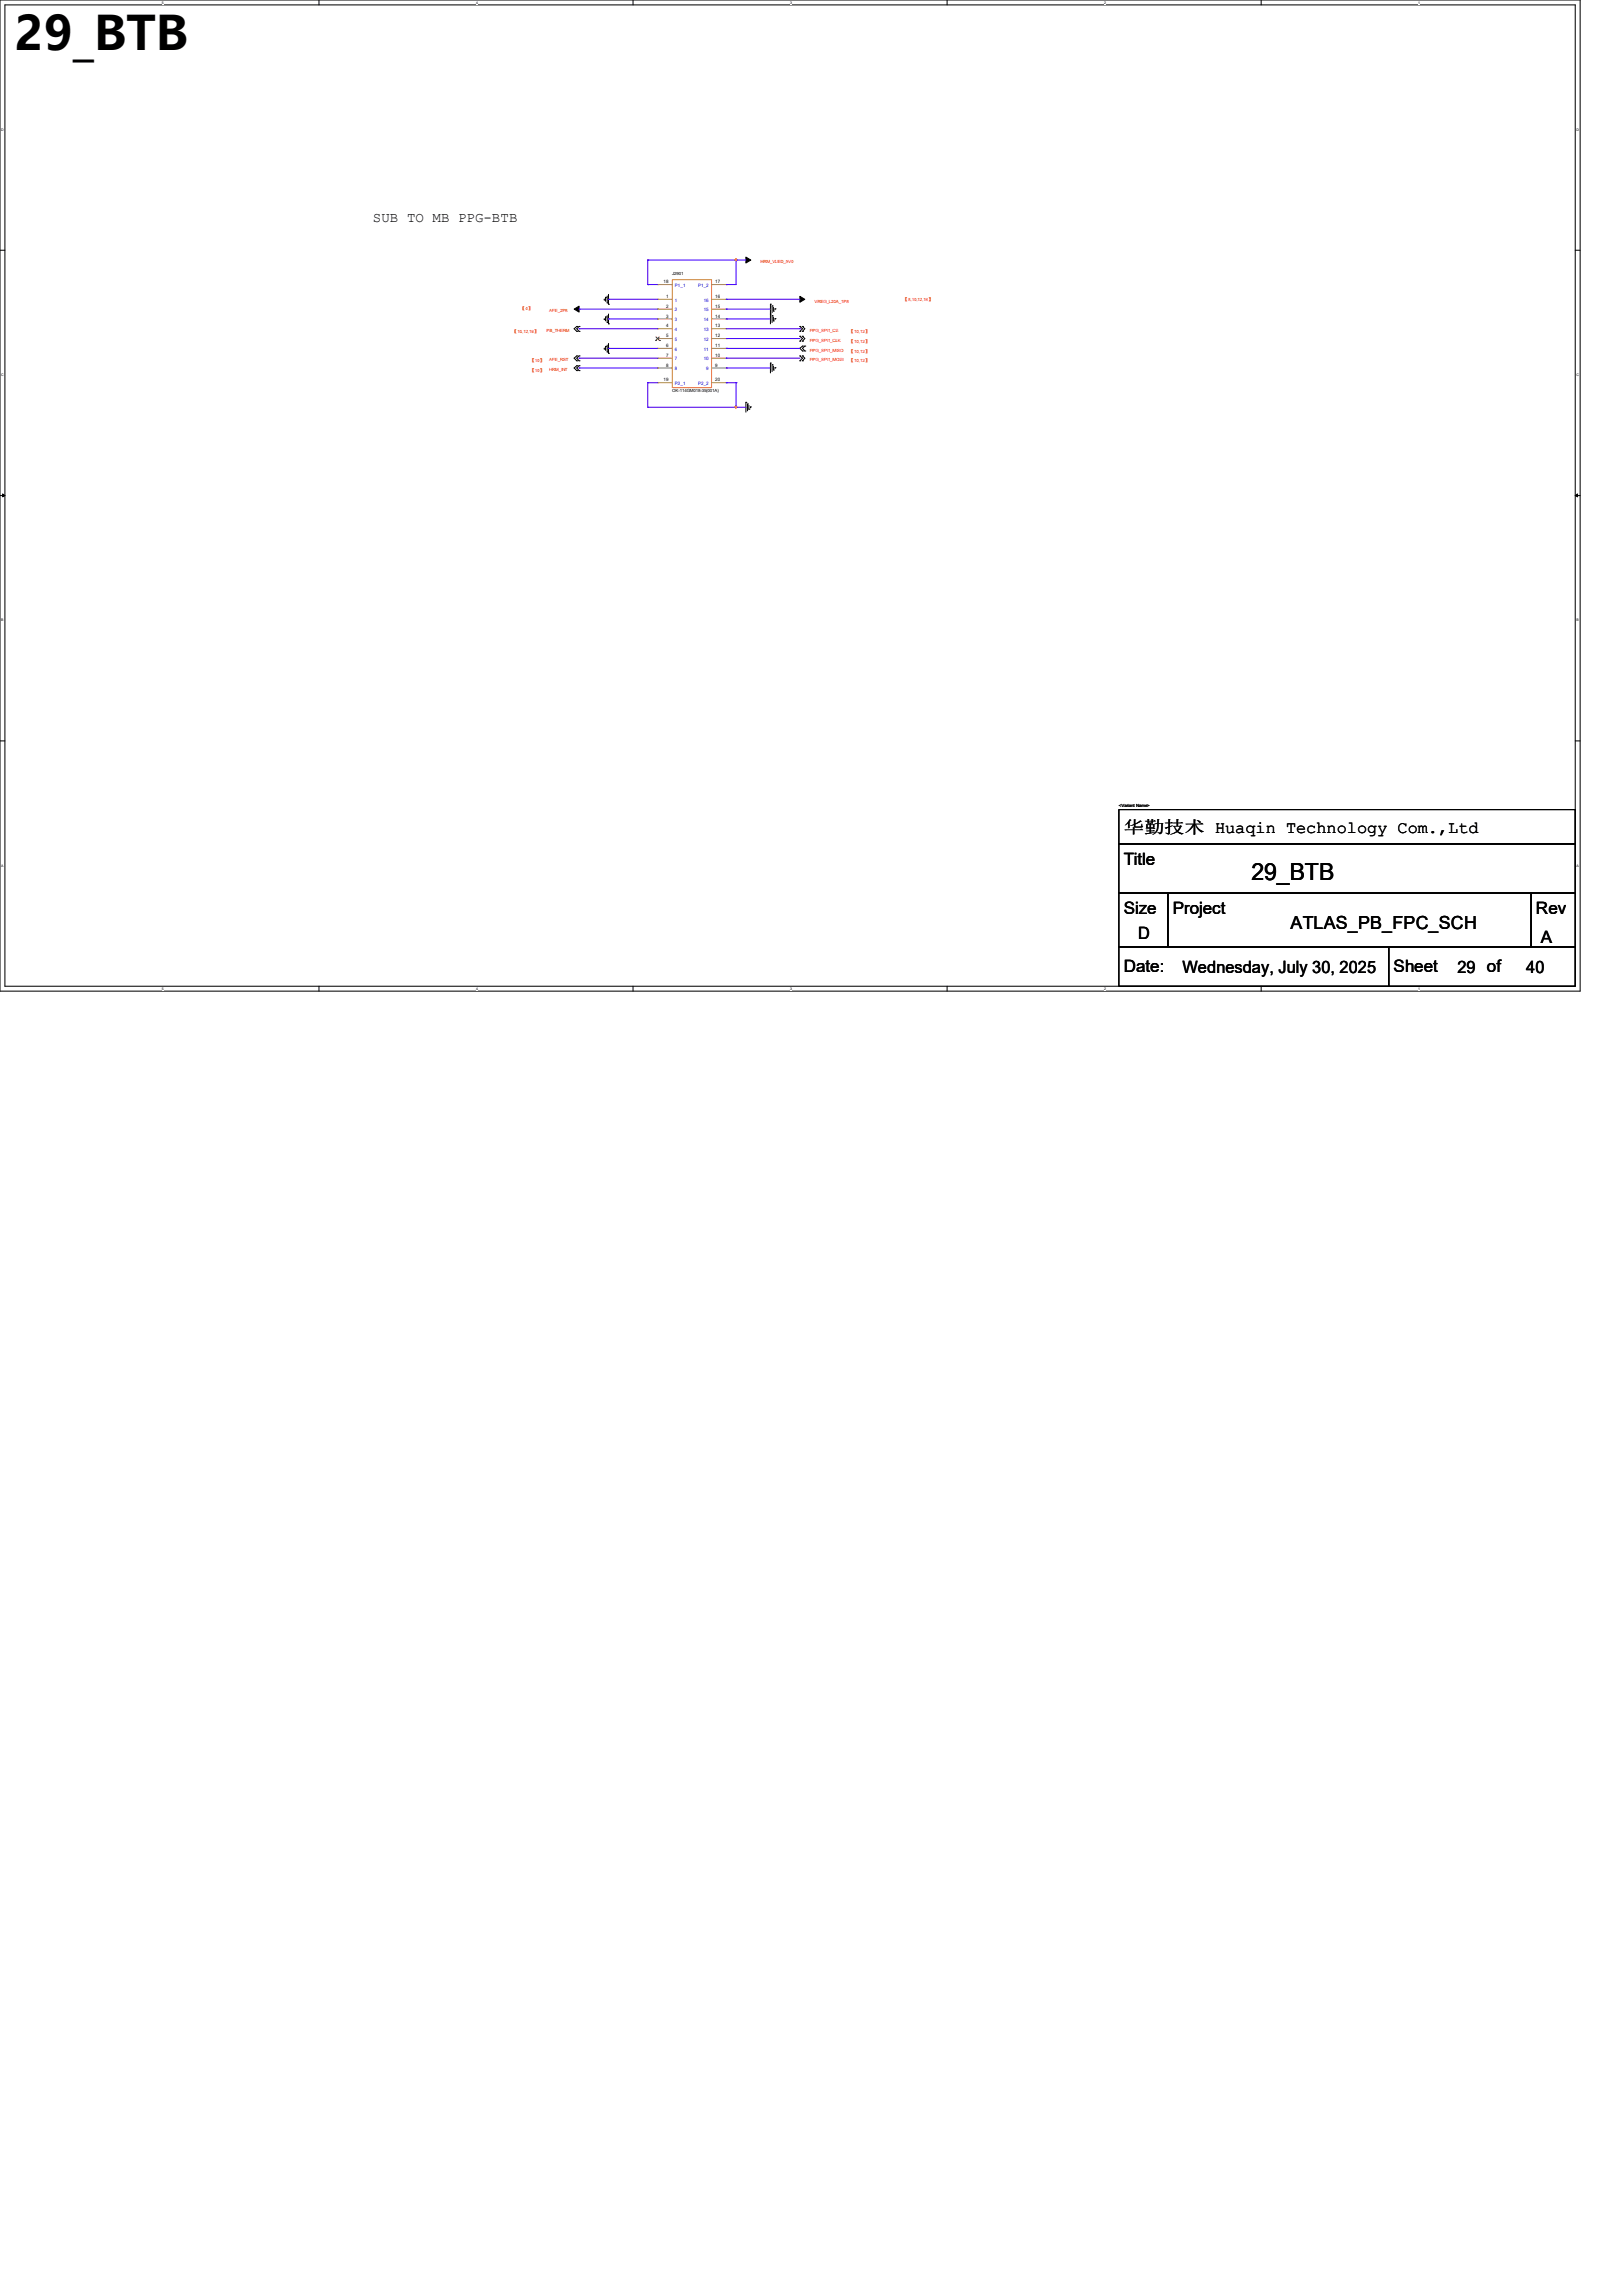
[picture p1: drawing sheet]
<svg xmlns="http://www.w3.org/2000/svg" width="210mm" height="297mm" viewBox="0 0 210 297" stroke-linecap="round" stroke-linejoin="round" font-family="sans-serif">
<defs><g id="words">
<text font-size="6.1" x="1.9" y="6.5">29_BTB</text>
<text font-size="3" x="161.9" y="113.9">29_BTB</text>
<text font-size="2.3" x="167" y="120.3">ATLAS_PB_FPC_SCH</text>
<g font-size="2.2">
<text x="145.4" y="107.9">华勤技术 Huaqin Technology Com.,Ltd</text>
<text x="145.4" y="111.9">Title</text>
<text x="145.4" y="118.2">Size</text>
<text x="151.8" y="118.2">Project</text>
<text x="198.7" y="118.2">Rev</text>
<text x="145.4" y="125.9">Date:</text>
<text x="147.3" y="121.5">D</text>
<text x="153" y="125.9">Wednesday, July 30, 2025</text>
<text x="180.3" y="125.9">Sheet</text>
<text x="188.6" y="125.9">29 of</text>
<text x="197.5" y="125.9">40</text>
<text x="199.4" y="122">A</text>
</g>
<text font-size="1.8" x="48.3" y="28.7">SUB TO MB PPG-BTB</text>
<g font-size=".6">
<text x="87" y="35.6">J2901</text>
<text x="85.8" y="36.7">18</text>
<text x="86.2" y="38.6">1</text>
<text x="86.2" y="39.8">2</text>
<text x="86.2" y="41.1">3</text>
<text x="92.5" y="38.6">16</text>
<text x="92.5" y="39.8">15</text>
<text x="92.5" y="41.1">14</text>
<text x="92.5" y="36.7">17</text>
<text x="86.2" y="42.4">4</text>
<text x="86.2" y="43.6">5</text>
<text x="86.2" y="44.9">6</text>
<text x="86.2" y="46.2">7</text>
<text x="86.2" y="47.5">8</text>
<text x="92.5" y="42.4">13</text>
<text x="92.5" y="43.6">12</text>
<text x="92.5" y="44.9">11</text>
<text x="92.5" y="46.2">10</text>
<text x="92.5" y="47.5">9</text>
<text x="85.8" y="49.4">19</text>
<text x="87" y="50.7">OK-114GM018-35(001A)</text>
<text x="92.5" y="49.4">20</text>
<text x="144.8" y="104.4">&lt;Variant Name&gt;</text>
</g>
<g font-size=".6" fill="#f00">
<text x="98.4" y="34.1">HRM_VLED_5V0</text>
<text x="67.3" y="40.2">【 】</text>
<text x="68" y="40.2">4</text>
<text x="71.1" y="40.4">AFE_2P8</text>
<text x="105.4" y="39.2">VREG_L20A_1P8</text>
<text x="116.8" y="38.9">【</text>
<text x="117.5" y="38.9">8,10,12,16</text>
<text x="120.1" y="38.9">】</text>
<text x="66.3" y="43.1">【</text>
<text x="67" y="43.1">10,12,16</text>
<text x="68.5" y="46.9">【</text>
<text x="69.1" y="43.1">】</text>
<text x="69.2" y="46.9">10</text>
<text x="69.8" y="46.9">】</text>
<text x="70.7" y="43">PB_THERM</text>
<text x="71.1" y="46.8">AFE_RST</text>
<text x="104.8" y="46.8">PPG_SPI1_MOSI</text>
<text x="104.8" y="45.5">PPG_SPI1_MISO</text>
<text x="104.8" y="44.2">PPG_SPI1_CLK</text>
<text x="104.8" y="43">PPG_SPI1_CS</text>
<text x="109.9" y="46.9">【</text>
<text x="109.9" y="45.6">【</text>
<text x="109.9" y="44.4">【</text>
<text x="109.9" y="43.1">【</text>
<text x="110.5" y="46.9">10,12</text>
<text x="110.5" y="45.6">10,12</text>
<text x="110.5" y="44.4">10,12</text>
<text x="110.5" y="43.1">10,12</text>
<text x="111.9" y="46.9">】</text>
<text x="111.9" y="45.6">】</text>
<text x="111.9" y="44.4">】</text>
<text x="111.9" y="43.1">】</text>
<text x="68.5" y="48.2">【</text>
<text x="69.2" y="48.2">10</text>
<text x="69.8" y="48.2">】</text>
<text x="71.1" y="48.1">HRM_INT</text>
</g>
<g font-size=".6" fill="#00c">
<text x="87.3" y="39">1</text>
<text x="87.3" y="40.3">2</text>
<text x="87.3" y="41.6">3</text>
<text x="87.3" y="37.1">P1_1</text>
<text x="90.3" y="37.1">P1_2</text>
<text x="91.1" y="39">16</text>
<text x="91.1" y="40.3">15</text>
<text x="91.1" y="41.6">14</text>
<text x="87.3" y="42.8">4</text>
<text x="87.3" y="44.1">5</text>
<text x="87.3" y="45.4">6</text>
<text x="87.3" y="46.7">7</text>
<text x="87.3" y="47.9">8</text>
<text x="91.1" y="42.8">13</text>
<text x="91.1" y="44.1">12</text>
<text x="91.1" y="45.4">11</text>
<text x="91.1" y="46.7">10</text>
<text x="91.4" y="47.9">9</text>
<text x="87.3" y="49.8">P2_1</text>
<text x="90.3" y="49.8">P2_2</text>
</g>
<g font-size=".5">
<text x="21" y=".5">5</text>
<text x="61.6" y=".5">4</text>
<text x="102.2" y=".5">3</text>
<text x="142.9" y=".5">2</text>
<text x="183.5" y=".5">1</text>
<text x=".2" y="16.9">D</text>
<text x="204" y="16.9">D</text>
<text x=".2" y="48.6">C</text>
<text x="204" y="48.6">C</text>
<text x=".2" y="80.4">B</text>
<text x="204" y="80.4">B</text>
<text x=".2" y="112.1">A</text>
<text x="204" y="112.1">A</text>
<text x="21" y="128.1">5</text>
<text x="61.6" y="128.1">4</text>
<text x="102.2" y="128.1">3</text>
<text x="142.9" y="128.1">2</text>
<text x="183.5" y="128.1">1</text>
</g>
</g></defs>
<path d="M0 0h204.5v128.3h-204.5zM.6 .6h203.2v127h-203.2z" fill="none" stroke="#000" stroke-width=".13"/>
<g fill="#fff">
<path d="M21 .1h.2v.5h-.2z"/>
<path d="M21 127.7h.2v.5h-.2z"/>
</g>
<path d="M41.3 0v.6M41.3 127.6v.7" fill="none" stroke="#000" stroke-width=".13"/>
<g fill="#fff">
<path d="M61.6 .1h.2v.5h-.2z"/>
<path d="M61.6 127.7h.2v.5h-.2z"/>
</g>
<path d="M81.9 0v.6M81.9 127.6v.7" fill="none" stroke="#000" stroke-width=".13"/>
<g fill="#fff">
<path d="M102.2 .1h.2v.5h-.2z"/>
<path d="M102.2 127.7h.2v.5h-.2z"/>
</g>
<path d="M122.6 0v.6M122.6 127.6v.7" fill="none" stroke="#000" stroke-width=".13"/>
<g fill="#fff">
<path d="M142.9 .1h.2v.5h-.2z"/>
<path d="M142.9 127.7h.2v.5h-.2z"/>
</g>
<path d="M163.2 0v.6M163.2 127.6v.7" fill="none" stroke="#000" stroke-width=".13"/>
<g fill="#fff">
<path d="M183.5 .1h.2v.5h-.2z"/>
<path d="M183.5 127.7h.2v.5h-.2z"/>
<path d="M.2 16.5h.3v.5h-.3z"/>
<path d="M204 16.5h.3v.5h-.3z"/>
<path d="M.2 48.3h.3v.5h-.3z"/>
<path d="M204 48.3h.3v.5h-.3z"/>
</g>
<path d="M0 32.4h.6M203.8 32.4h.7" fill="none" stroke="#000" stroke-width=".13"/>
<g fill="#fff">
<path d="M.2 80h.2v.5h-.2z"/>
<path d="M204 80h.3v.5h-.3z"/>
</g>
<path d="M0 64.1h.6M203.8 64.1h.7" fill="none" stroke="#000" stroke-width=".13"/>
<path d="M.3 63.9l.3 .2-.3 .2zM203.8 64.1l.3-.2v.4z" fill="#000" stroke="#000" stroke-width=".13"/>
<g fill="#fff">
<path d="M.2 111.8h.3v.5h-.3z"/>
<path d="M204 111.8h.3v.5h-.3z"/>
</g>
<g fill="none" stroke="#000" stroke-width=".13">
<path d="M78.2 38.8h.1M78.2 38.7v.1M78.4 38.5h.1M78.4 38.5v.5M78.6 39.2h.1M78.6 38.3v.9M78.7 39.4h.1M78.7 38.1v1.3M99.7 39.4h.1M99.7 39.4v2.5M99.9 39.6h.1M99.9 39.6v.9"/>
<path d="M100.1 39.8v.5M100.3 40h.1M100.3 40v.1M74.6 42.2h.1M74.6 42.9h.1M74.6 46.1h.1M74.6 46.7h.1M74.6 47.3h.1M74.6 48h.1M74.6 42.2l-.3 .3 .3 .4M74.6 46.1l-.3 .3 .3 .3M74.6 47.3l-.3 .3 .3 .4"/>
<path d="M74.9 42.2h.1M74.9 42.9h.1M74.9 46.1h.1M74.9 46.7h.1M74.9 47.3h.1M74.9 48h.1M74.9 42.2l-.3 .3 .3 .4M74.9 46.1l-.3 .3 .3 .3M74.9 47.3l-.3 .3 .3 .4M78.2 45.2h.1M78.2 41.4h.1M78.2 41.2v.2"/>
<path d="M78.2 45v.2M78.4 44.8h.1M78.4 41h.1M78.4 41v.5M78.4 44.8v.5M78.6 45.6h.1M78.6 41.7h.1M78.6 40.9v.8M78.6 44.7v.9M78.7 45.7h.1M78.7 41.9h.1M78.7 40.6v1.3"/>
<path d="M78.7 44.4v1.3M96.5 52.1h.1M96.5 52.1v1.2M96.7 52.3h.1M96.7 52.3v.9M96.9 53h.1M96.9 52.5v.5M97.1 52.7h.1M97.1 52.7v.1M99.7 40.6h.1M99.7 47h.1M99.7 47v1.3"/>
<path d="M99.9 40.9h.1M99.9 47.2h.1M99.9 40.9v.8M99.9 47.2v.9M100.1 41.5h.1M100.1 47.9h.1M100.1 40.3h.1M100.1 41v.5M100.1 47.4v.5M100.3 41.2h.1M100.3 47.6h.1M100.3 41.2v.2"/>
<path d="M100.3 47.6v.1M103.5 46.1h.1M103.5 46.7h.1M103.5 43.5h.1M103.5 44.2h.1M103.5 42.9h.1M103.5 42.2h.1M103.5 46.1l.3 .3-.3 .3M103.5 43.5l.3 .3-.3 .4M103.5 42.2l.3 .3-.3 .4M103.8 46.1h.1M103.8 46.7h.1"/>
<path d="M103.8 44.8h.1M103.8 45.4h.1M103.8 43.5h.1M103.8 44.2h.1M103.8 42.9h.1M103.8 42.2h.1M103.8 46.1l.3 .3-.3 .3M103.8 44.8l-.3 .3 .3 .3M103.8 43.5l.3 .3-.3 .4M103.8 42.2l.3 .3-.3 .4M104.1 45.4h.1M104.1 44.8h.1"/>
<path d="M104.1 44.8l-.3 .3 .3 .3M0 95.9h.6M203.8 95.9h.7M144.8 109.2h59v6.4h-59zM144.8 104.8h59v4.4h-59zM144.8 115.6h6.3v7h-6.3zM151.1 115.6h47v7h-47zM198.1 115.6h5.7v7h-5.7zM144.8 122.6h34.9v5h-34.9zM179.7 122.6h24.1v5h-24.1z"/>
</g>
<g fill="#000" stroke="#000" stroke-width=".13">
<path d="M96.5 33.3l.7 .4-.7 .3z" fill-rule="evenodd"/>
<path d="M103.5 38.4l.6 .3-.6 .4z" fill-rule="evenodd"/>
<path d="M74.3 40l.6-.4v.8z" fill-rule="evenodd"/>
</g>
<path d="M87 36.2h5.1v14h-5.1z" fill="none" stroke="#cc8006" stroke-width=".13"/>
<g fill="none" stroke="#a84" stroke-width=".13">
<path d="M85.1 38.7h.1M85.1 36.8h.1M85.1 38.7h1.9M85.1 36.8h1.9M92.1 38.7h1.9M92.1 36.8h1.9M94 38.7h.1M94 36.8h.1M85.1 40h.1M85.1 41.3h.1M85.1 42.5h.1M85.1 43.8h.1"/>
<path d="M85.1 45.1h.1M85.1 46.4h.1M85.1 47.6h.1M85.1 49.5h.1M85.1 40h1.9M85.1 41.3h1.9M85.1 42.5h1.9M85.1 43.8h1.9M85.1 45.1h1.9M85.1 46.4h1.9M85.1 47.6h1.9M85.1 49.5h1.9"/>
<path d="M92.1 40h1.9M92.1 41.3h1.9M92.1 42.5h1.9M92.1 43.8h1.9M92.1 45.1h1.9M92.1 46.4h1.9M92.1 47.6h1.9M92.1 49.5h1.9M94 40h.1M94 41.3h.1M94 42.5h.1M94 43.8h.1"/>
<path d="M94 45.1h.1M94 46.4h.1M94 47.6h.1M94 49.5h.1"/>
</g>
<path d="M84.8 44.1h.1M84.9 43.6l.4 .5M85.3 43.6l-.5 .5M85.3 44.1h.1" fill="none" stroke="#804000" stroke-width=".13"/>
<g fill="none" stroke="#4200ff" stroke-width=".13">
<path d="M78.7 38.7h.1M78.7 38.7h6.4M83.8 36.8h.1M83.8 33.7h.1M83.8 36.8h1.3M83.8 33.7v3.1M83.8 33.7h12.7M94 36.8h.1M94 38.7h.1M94 38.7h9.5M95.2 33.7h.1M95.2 33.7v3.1h-1.2"/>
<path d="M74.9 40h.1M74.9 42.5h.1M74.9 47.6h.1M74.9 46.4h.1M74.9 40h10.2M74.9 42.5h10.2M74.9 47.6h10.2M74.9 46.4h10.2M78.7 41.3h.1M78.7 45.1h.1M78.7 41.3h6.4M78.7 45.1h6.4"/>
<path d="M83.8 52.7h.1M83.8 49.5h.1M83.8 52.7h12.7M83.8 49.5v3.2M83.8 49.5h1.3M94 41.3h.1M94 49.5h.1M94 45.1h.1M94 47.6h.1M94 46.4h.1M94 43.8h.1M94 40h.1"/>
<path d="M94 41.3h5.7M94 40h5.7M94 42.5h9.5M94 45.1h9.5M94 47.6h5.7M94 46.4h9.5M94 49.5h1.2M94 43.8h9.5M95.2 49.5h.1M95.2 52.7h.1M95.2 49.5v3.2M103.5 42.5h.1"/>
</g>
<g fill="#f00" stroke="#f00" stroke-width=".13">
<circle cx="95.2" cy="52.7" r=".11"/>
<circle cx="95.2" cy="33.6" r=".11"/>
</g>
<use href="#words"/>
</svg>
